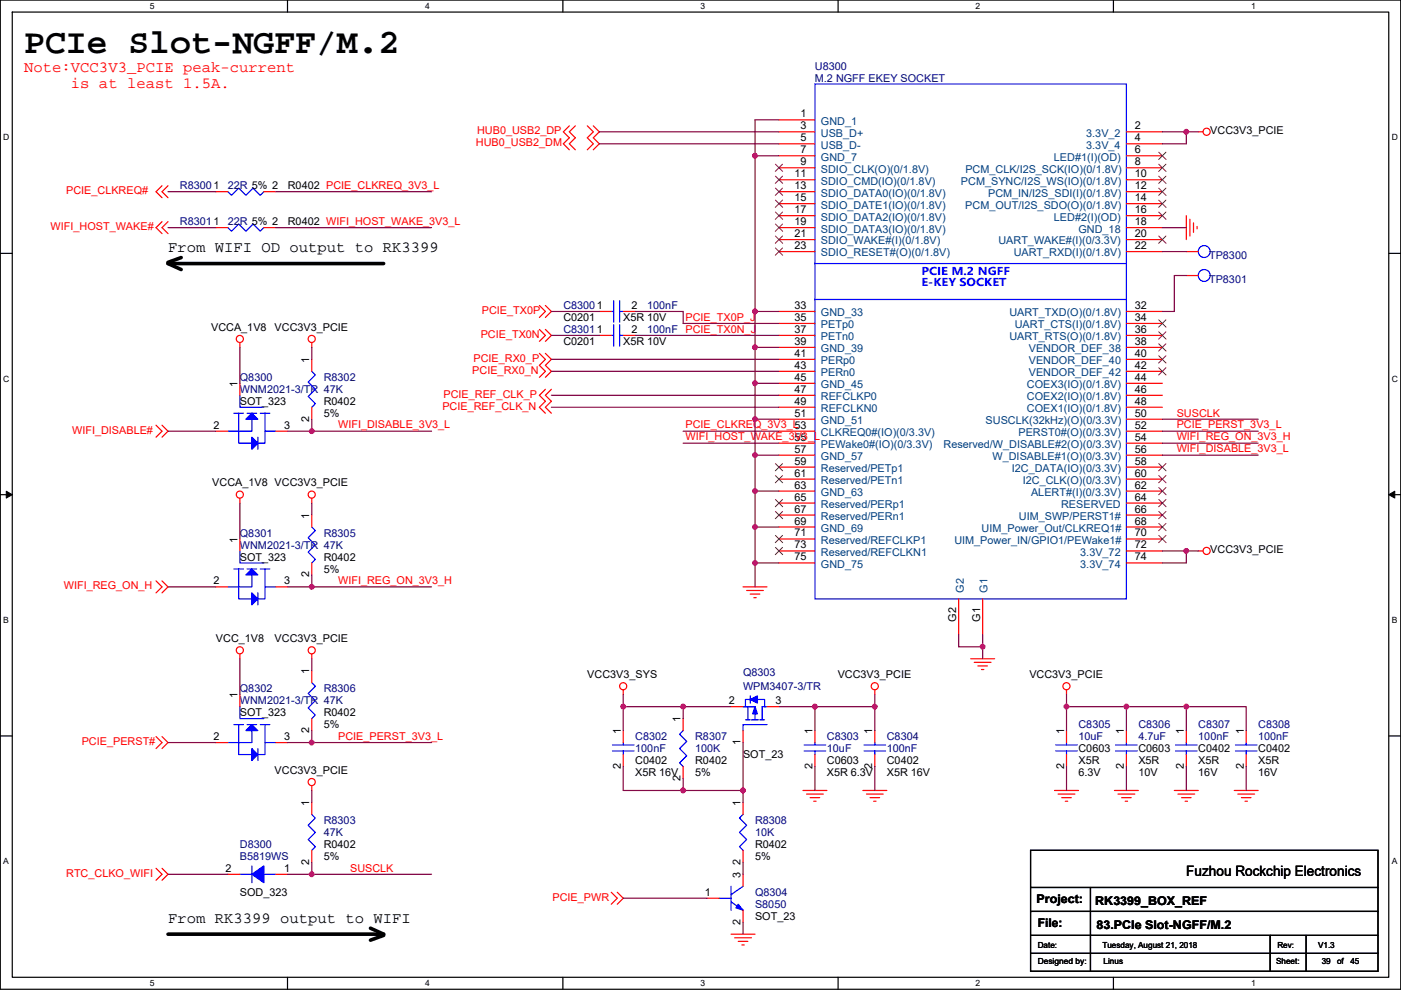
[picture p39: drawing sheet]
<svg xmlns="http://www.w3.org/2000/svg" width="297mm" height="210mm" viewBox="0 0 297 210" stroke-linecap="round" stroke-linejoin="round" font-family="sans-serif">
<defs><g id="words">
<text font-size="7.4" x="5.1" y="11.2">PCIe Slot-NGFF/M.2</text>
<g font-size="3.3" fill="#f00">
<text x="5.1" y="15.4">Note:VCC3V3_PCIE peak-current</text>
<text x="15" y="18.7">is at least 1.5A.</text>
</g>
<g font-size="3.3">
<text x="35.6" y="53.5">From WIFI OD output to RK3399</text>
<text x="35.6" y="195.7">From RK3399 output to WIFI</text>
</g>
<text font-size="3" x="251.5" y="185.9">Fuzhou Rockchip Electronics</text>
<g font-size="2.5">
<text x="219.8" y="191.6">Project:</text>
<text x="232.2" y="191.9">RK3399_BOX_REF</text>
<text x="220" y="196.7">File:</text>
<text x="232.5" y="197">83.PCIe Slot-NGFF/M.2</text>
</g>
<g font-size="2.3" fill="#000080">
<text x="172.8" y="14.8">U8300</text>
<text x="172.8" y="17.3">M.2 NGFF EKEY SOCKET</text>
<text x="38.2" y="40.2">R83001</text>
<text x="48.3" y="40.2">22R 5% 2</text>
<text x="38.2" y="47.8">R83011</text>
<text x="48.3" y="47.8">22R 5% 2</text>
<text x="256.3" y="60">TP8301</text>
<text x="256.3" y="54.9">TP8300</text>
<text x="119.4" y="65.6">C83001</text>
<text x="137.2" y="65.6">100nF</text>
<text x="119.4" y="70.7">C83011</text>
<text x="137.2" y="70.7">100nF</text>
<text x="50.9" y="80.8">Q8300</text>
<text x="50.9" y="83.4">WNM2021-3/TR 47K</text>
<text x="68.6" y="80.8">R8302</text>
<text x="50.9" y="113.8">Q8301</text>
<text x="68.6" y="113.8">R8305</text>
<text x="50.9" y="116.4">WNM2021-3/TR 47K</text>
<text x="157.5" y="143.3">Q8303</text>
<text x="50.9" y="146.9">Q8302</text>
<text x="50.9" y="149.4">WNM2021-3/TR 47K</text>
<text x="68.6" y="146.9">R8306</text>
<text x="157.5" y="146.3">WPM3407-3/TR</text>
<text x="228.7" y="154.5">C8305</text>
<text x="241.4" y="154.5">C8306</text>
<text x="254.1" y="154.5">C8307</text>
<text x="266.8" y="154.5">C8308</text>
<text x="134.7" y="157">C8302</text>
<text x="134.7" y="159.6">100nF</text>
<text x="147.4" y="157">R8307</text>
<text x="147.4" y="159.6">100K</text>
<text x="175.3" y="157">C8303</text>
<text x="175.3" y="159.6">10uF</text>
<text x="188" y="157">C8304</text>
<text x="188" y="159.6">100nF</text>
<text x="228.7" y="157">10uF</text>
<text x="241.4" y="157">4.7uF</text>
<text x="254.1" y="157">100nF</text>
<text x="266.8" y="157">100nF</text>
<text x="50.9" y="179.9">D8300</text>
<text x="68.6" y="174.8">R8303</text>
<text x="68.6" y="177.3">47K</text>
<text x="160.1" y="174.8">R8308</text>
<text x="160.1" y="177.3">10K</text>
<text x="50.9" y="182.4">B5819WS</text>
<text x="160.1" y="190">Q8304</text>
<text x="160.1" y="192.6">S8050</text>
</g>
<g font-size="2.3" fill="#f00">
<text x="101.2" y="28.5">HUB0_USB2_DP</text>
<text x="100.9" y="31">HUB0_USB2_DM</text>
<text x="14" y="41.2">PCIE_CLKREQ#</text>
<text x="10.7" y="48.8">WIFI_HOST_WAKE#</text>
<text x="101.9" y="71.7">PCIE_TX0N</text>
<text x="102.2" y="66.6">PCIE_TX0P</text>
<text x="145.3" y="70.5">PCIE_TX0N_J</text>
<text x="145.3" y="68">PCIE_TX0P_J</text>
<text x="100.4" y="76.8">PCIE_RX0_P</text>
<text x="100.1" y="79.3">PCIE_RX0_N</text>
<text x="93.8" y="86.9">PCIE_REF_CLK_N</text>
<text x="94" y="84.4">PCIE_REF_CLK_P</text>
<text x="249.5" y="88.4">SUSCLK</text>
<text x="15.3" y="92">WIFI_DISABLE#</text>
<text x="71.7" y="90.8">WIFI_DISABLE_3V3_L</text>
<text x="145.3" y="93.4">WIFI_HOST_WAKE_3V3_L</text>
<text x="145.3" y="90.8">PCIE_CLKREQ_3V3_L53</text>
<text x="249.5" y="90.8">PCIE_PERST_3V3_L</text>
<text x="249.5" y="95.9">WIFI_DISABLE_3V3_L</text>
<text x="249.5" y="93.4">WIFI_REG_ON_3V3_H</text>
<text x="13.5" y="125">WIFI_REG_ON_H</text>
<text x="71.7" y="123.9">WIFI_REG_ON_3V3_H</text>
<text x="17.3" y="158">PCIE_PERST#</text>
<text x="71.7" y="156.9">PCIE_PERST_3V3_L</text>
<text x="14" y="186">RTC_CLKO_WIFI</text>
<text x="74.2" y="184.9">SUSCLK</text>
<text x="117.2" y="191.1">PCIE_PWR</text>
</g>
<g font-size="2.3">
<text x="169.7" y="24.9">1</text>
<text x="169.7" y="27.4">3</text>
<text x="169.7" y="30">5</text>
<text x="240.6" y="27.4">2</text>
<text x="240.6" y="30">4</text>
<text x="256.6" y="28.5">VCC3V3_PCIE</text>
<text x="169.7" y="32.5">7</text>
<text x="169.7" y="35.1">9</text>
<text x="240.6" y="32.5">6</text>
<text x="240.6" y="35.1">8</text>
<text x="61" y="40.2">R0402 PCIE_CLKREQ_3V3_L</text>
<text x="168.5" y="37.6">11</text>
<text x="168.5" y="40.1">13</text>
<text x="240.6" y="40.1">12</text>
<text x="240.6" y="37.6">10</text>
<text x="61" y="47.8">R0402 WIFI_HOST_WAKE_3V3_L</text>
<text x="168.5" y="42.7">15</text>
<text x="168.5" y="45.2">17</text>
<text x="168.5" y="47.8">19</text>
<text x="240.6" y="42.7">14</text>
<text x="240.6" y="45.2">16</text>
<text x="240.6" y="47.8">18</text>
<text x="168.5" y="50.3">21</text>
<text x="168.5" y="52.8">23</text>
<text x="240.6" y="50.3">20</text>
<text x="240.6" y="52.8">22</text>
<text x="133.9" y="65.5">2</text>
<text x="168.5" y="65.5">33</text>
<text x="240.6" y="65.5">32</text>
<text x="44.8" y="70.1">VCCA_1V8</text>
<text x="58.2" y="70.1">VCC3V3_PCIE</text>
<text x="119.4" y="68.1">C0201</text>
<text x="132.1" y="68.1">X5R 10V</text>
<text x="133.9" y="70.6">2</text>
<text x="168.5" y="70.6">37</text>
<text x="168.5" y="68.1">35</text>
<text x="240.6" y="68.1">34</text>
<text x="240.6" y="70.6">36</text>
<text x="65.6" y="77" transform="rotate(-90 65.6 77)">1</text>
<text x="119.4" y="73.2">C0201</text>
<text x="132.1" y="73.2">X5R 10V</text>
<text x="168.5" y="73.2">39</text>
<text x="168.5" y="75.7">41</text>
<text x="240.6" y="73.2">38</text>
<text x="240.6" y="75.7">40</text>
<text x="50.3" y="82.1" transform="rotate(-90 50.3 82.1)">1</text>
<text x="168.5" y="78.2">43</text>
<text x="168.5" y="80.8">45</text>
<text x="168.5" y="83.3">47</text>
<text x="240.6" y="78.2">42</text>
<text x="240.6" y="80.8">44</text>
<text x="240.6" y="83.3">46</text>
<text x="50.9" y="85.9">SOT_323</text>
<text x="65.6" y="89.5" transform="rotate(-90 65.6 89.5)">2</text>
<text x="68.6" y="85.9">R0402</text>
<text x="68.6" y="88.4">5%</text>
<text x="168.5" y="85.9">49</text>
<text x="168.5" y="88.4">51</text>
<text x="240.6" y="88.4">50</text>
<text x="240.6" y="85.9">48</text>
<text x="45.3" y="90.9">2</text>
<text x="60.3" y="90.9">3</text>
<text x="168.5" y="93.5">55</text>
<text x="240.6" y="90.9">52</text>
<text x="240.6" y="93.5">54</text>
<text x="168.5" y="96">57</text>
<text x="168.5" y="98.6">59</text>
<text x="168.5" y="101.1">61</text>
<text x="240.6" y="96">56</text>
<text x="240.6" y="101.1">60</text>
<text x="240.6" y="98.6">58</text>
<text x="45" y="103.2">VCCA_1V8 VCC3V3_PCIE</text>
<text x="168.5" y="103.6">63</text>
<text x="168.5" y="106.2">65</text>
<text x="240.6" y="103.6">62</text>
<text x="240.6" y="106.2">64</text>
<text x="65.6" y="110" transform="rotate(-90 65.6 110)">1</text>
<text x="168.5" y="108.7">67</text>
<text x="168.5" y="111.3">69</text>
<text x="168.5" y="113.8">71</text>
<text x="240.6" y="108.7">66</text>
<text x="240.6" y="113.8">70</text>
<text x="240.6" y="111.3">68</text>
<text x="50.3" y="115.1" transform="rotate(-90 50.3 115.1)">1</text>
<text x="50.9" y="118.9">SOT_323</text>
<text x="68.6" y="118.9">R0402</text>
<text x="168.5" y="118.9">75</text>
<text x="168.5" y="116.3">73</text>
<text x="240.6" y="116.3">72</text>
<text x="240.6" y="118.9">74</text>
<text x="256.6" y="117.4">VCC3V3_PCIE</text>
<text x="45.3" y="124">2</text>
<text x="60.3" y="124">3</text>
<text x="65.6" y="122.5" transform="rotate(-90 65.6 122.5)">2</text>
<text x="68.6" y="121.5">5%</text>
<text x="202.7" y="131.9" transform="rotate(-90 202.7 131.9)">G2</text>
<text x="207.8" y="131.9" transform="rotate(-90 207.8 131.9)">G1</text>
<text x="45.8" y="136.2">VCC_1V8</text>
<text x="58.2" y="136.2">VCC3V3_PCIE</text>
<text x="65.6" y="143" transform="rotate(-90 65.6 143)">1</text>
<text x="124.5" y="143.8">VCC3V3_SYS</text>
<text x="177.6" y="143.8">VCC3V3_PCIE</text>
<text x="218.2" y="143.8">VCC3V3_PCIE</text>
<text x="50.3" y="148.1" transform="rotate(-90 50.3 148.1)">1</text>
<text x="154.5" y="149.4">2</text>
<text x="164.4" y="149.4">3</text>
<text x="50.9" y="151.9">SOT_323</text>
<text x="65.6" y="155.5" transform="rotate(-90 65.6 155.5)">2</text>
<text x="68.6" y="151.9">R0402</text>
<text x="68.6" y="154.5">5%</text>
<text x="131.6" y="155.7" transform="rotate(-90 131.6 155.7)">1</text>
<text x="144.3" y="153.2" transform="rotate(-90 144.3 153.2)">1</text>
<text x="172.3" y="155.7" transform="rotate(-90 172.3 155.7)">1</text>
<text x="185" y="155.7" transform="rotate(-90 185 155.7)">1</text>
<text x="225.6" y="155.7" transform="rotate(-90 225.6 155.7)">1</text>
<text x="238.3" y="155.7" transform="rotate(-90 238.3 155.7)">1</text>
<text x="251" y="155.7" transform="rotate(-90 251 155.7)">1</text>
<text x="263.7" y="155.7" transform="rotate(-90 263.7 155.7)">1</text>
<text x="45.3" y="157">2</text>
<text x="60.3" y="157">3</text>
<text x="157" y="158" transform="rotate(-90 157 158)">1</text>
<text x="157.5" y="160.8">SOT_23</text>
<text x="228.7" y="159.6">C0603</text>
<text x="241.4" y="159.6">C0603</text>
<text x="254.1" y="159.6">C0402</text>
<text x="266.8" y="159.6">C0402</text>
<text x="58.2" y="164.1">VCC3V3_PCIE</text>
<text x="131.6" y="163.1" transform="rotate(-90 131.6 163.1)">2</text>
<text x="134.7" y="162.1">C0402</text>
<text x="134.7" y="164.6">X5R 16V</text>
<text x="144.3" y="165.7" transform="rotate(-90 144.3 165.7)">2</text>
<text x="147.4" y="162.1">R0402</text>
<text x="147.4" y="164.6">5%</text>
<text x="172.3" y="163.1" transform="rotate(-90 172.3 163.1)">2</text>
<text x="175.3" y="162.1">C0603</text>
<text x="175.3" y="164.6">X5R 6.3V</text>
<text x="185" y="163.1" transform="rotate(-90 185 163.1)">2</text>
<text x="188" y="162.1">C0402</text>
<text x="188" y="164.6">X5R 16V</text>
<text x="225.6" y="163.1" transform="rotate(-90 225.6 163.1)">2</text>
<text x="228.7" y="162.1">X5R</text>
<text x="228.7" y="164.6">6.3V</text>
<text x="238.3" y="163.1" transform="rotate(-90 238.3 163.1)">2</text>
<text x="241.4" y="162.1">X5R</text>
<text x="241.4" y="164.6">10V</text>
<text x="251" y="163.1" transform="rotate(-90 251 163.1)">2</text>
<text x="254.1" y="162.1">X5R</text>
<text x="254.1" y="164.6">16V</text>
<text x="263.7" y="163.1" transform="rotate(-90 263.7 163.1)">2</text>
<text x="266.8" y="162.1">X5R</text>
<text x="266.8" y="164.6">16V</text>
<text x="65.6" y="171" transform="rotate(-90 65.6 171)">1</text>
<text x="157" y="171" transform="rotate(-90 157 171)">1</text>
<text x="68.6" y="179.9">R0402</text>
<text x="160.1" y="179.9">R0402</text>
<text x="47.8" y="184.9">2</text>
<text x="60.3" y="184.9">1</text>
<text x="65.6" y="183.4" transform="rotate(-90 65.6 183.4)">2</text>
<text x="68.6" y="182.4">5%</text>
<text x="157" y="183.4" transform="rotate(-90 157 183.4)">2</text>
<text x="160.1" y="182.4">5%</text>
<text x="50.9" y="190">SOD_323</text>
<text x="149.4" y="190">1</text>
<text x="157" y="186.2" transform="rotate(-90 157 186.2)">3</text>
<text x="157" y="196.1" transform="rotate(-90 157 196.1)">2</text>
<text x="160.1" y="195.1">SOT_23</text>
</g>
<g font-size="2.3" fill="#004080">
<text x="174.1" y="26.5">GND_1</text>
<text x="174.1" y="29">USB_D+</text>
<text x="230.3" y="29">3.3V_2</text>
<text x="174.1" y="31.5">USB_D-</text>
<text x="174.1" y="34.1">GND_7</text>
<text x="223.5" y="34.1">LED#1(I)(OD)</text>
<text x="230.3" y="31.5">3.3V_4</text>
<text x="174.1" y="36.6">SDIO_CLK(O)(0/1.8V)</text>
<text x="174.1" y="39.2">SDIO_CMD(IO)(0/1.8V)</text>
<text x="174.1" y="41.7">SDIO_DATA0(IO)(0/1.8V)</text>
<text x="203.7" y="39.2">PCM_SYNC/I2S_WS(IO)(0/1.8V)</text>
<text x="204.7" y="36.6">PCM_CLK/I2S_SCK(IO)(0/1.8V)</text>
<text x="209.5" y="41.7">PCM_IN/I2S_SDI(I)(0/1.8V)</text>
<text x="174.1" y="44.2">SDIO_DATE1(IO)(0/1.8V)</text>
<text x="174.1" y="46.8">SDIO_DATA2(IO)(0/1.8V)</text>
<text x="204.7" y="44.2">PCM_OUT/I2S_SDO(O)(0/1.8V)</text>
<text x="223.5" y="46.8">LED#2(I)(OD)</text>
<text x="174.1" y="49.3">SDIO_DATA3(IO)(0/1.8V)</text>
<text x="174.1" y="51.9">SDIO_WAKE#(I)(0/1.8V)</text>
<text x="211.7" y="51.9">UART_WAKE#(I)(0/3.3V)</text>
<text x="228.7" y="49.3">GND_18</text>
<text x="174.1" y="54.4">SDIO_RESET#(O)(0/1.8V)</text>
<text x="214.9" y="54.4">UART_RXD(I)(0/1.8V)</text>
<text x="174.1" y="69.6">PETp0</text>
<text x="174.1" y="67.1">GND_33</text>
<text x="214" y="67.1">UART_TXD(O)(0/1.8V)</text>
<text x="215.2" y="69.6">UART_CTS(I)(0/1.8V)</text>
<text x="174.1" y="74.7">GND_39</text>
<text x="174.1" y="72.2">PETn0</text>
<text x="174.1" y="77.3">PERp0</text>
<text x="214" y="72.2">UART_RTS(O)(0/1.8V)</text>
<text x="218.1" y="74.7">VENDOR_DEF_38</text>
<text x="218.1" y="77.3">VENDOR_DEF_40</text>
<text x="174.1" y="79.8">PERn0</text>
<text x="174.1" y="82.3">GND_45</text>
<text x="217.7" y="82.3">COEX3(IO)(0/1.8V)</text>
<text x="218.1" y="79.8">VENDOR_DEF_42</text>
<text x="174.1" y="84.9">REFCLKP0</text>
<text x="174.1" y="87.4">REFCLKN0</text>
<text x="174.1" y="90">GND_51</text>
<text x="209" y="90">SUSCLK(32kHz)(O)(0/3.3V)</text>
<text x="217.7" y="84.9">COEX2(IO)(0/1.8V)</text>
<text x="217.7" y="87.4">COEX1(IO)(0/1.8V)</text>
<text x="174.1" y="92.5">CLKREQ0#(IO)(0/3.3V)</text>
<text x="174.1" y="95">PEWake0#(IO)(0/3.3V)</text>
<text x="200" y="95">Reserved/W_DISABLE#2(O)(0/3.3V)</text>
<text x="215.9" y="92.5">PERST0#(O)(0/3.3V)</text>
<text x="174.1" y="97.6">GND_57</text>
<text x="174.1" y="100.1">Reserved/PETp1</text>
<text x="210.4" y="97.6">W_DISABLE#1(O)(0/3.3V)</text>
<text x="214.5" y="100.1">I2C_DATA(IO)(0/3.3V)</text>
<text x="174.1" y="102.7">Reserved/PETn1</text>
<text x="174.1" y="105.2">GND_63</text>
<text x="174.1" y="107.7">Reserved/PERp1</text>
<text x="216.8" y="102.7">I2C_CLK(O)(0/3.3V)</text>
<text x="218.6" y="105.2">ALERT#(I)(0/3.3V)</text>
<text x="225" y="107.7">RESERVED</text>
<text x="174.1" y="110.3">Reserved/PERn1</text>
<text x="174.1" y="112.8">GND_69</text>
<text x="208.1" y="112.8">UIM_Power_Out/CLKREQ1#</text>
<text x="216" y="110.3">UIM_SWP/PERST1#</text>
<text x="174.1" y="115.4">Reserved/REFCLKP1</text>
<text x="174.1" y="117.9">Reserved/REFCLKN1</text>
<text x="202.3" y="115.4">UIM_Power_IN/GPIO1/PEWake1#</text>
<text x="229" y="117.9">3.3V_72</text>
<text x="174.1" y="120.4">GND_75</text>
<text x="204.3" y="125.8" transform="rotate(-90 204.3 125.8)">G2</text>
<text x="209.4" y="125.8" transform="rotate(-90 209.4 125.8)">G1</text>
<text x="229" y="120.4">3.3V_74</text>
</g>
<g font-size="2.3" fill="#00f">
<text x="195.4" y="58.3">PCIE M.2 NGFF</text>
<text x="195.4" y="60.6">E-KEY SOCKET</text>
</g>
<g font-size="1.8">
<text x="31.8" y="1.9">5</text>
<text x="90.1" y="1.9">4</text>
<text x="148.5" y="1.9">3</text>
<text x="206.9" y="1.9">2</text>
<text x="265.2" y="1.9">1</text>
<text x=".7" y="29.8">D</text>
<text x="295.1" y="29.8">D</text>
<text x=".7" y="81">C</text>
<text x="295.1" y="81">C</text>
<text x=".7" y="132.1">B</text>
<text x="295.1" y="132.1">B</text>
<text x=".7" y="183.3">A</text>
<text x="295.1" y="183.3">A</text>
<text x="220" y="201">Date:</text>
<text x="233.7" y="201">Tuesday, August 21, 2018</text>
<text x="270.8" y="201">Rev:</text>
<text x="279.5" y="201">V1.3</text>
<text x="31.8" y="209.2">5</text>
<text x="90.1" y="209.2">4</text>
<text x="148.5" y="209.2">3</text>
<text x="206.9" y="209.2">2</text>
<text x="220" y="204.6">Designed by:</text>
<text x="234" y="204.6">Linus</text>
<text x="265.2" y="209.2">1</text>
<text x="270.6" y="204.6">Sheet:</text>
<text x="280.2" y="204.6">39</text>
<text x="283.5" y="204.6">of</text>
<text x="286.3" y="204.6">45</text>
</g>
</g></defs>
<path d="M.1 0h296.9v209.8h-296.9zM2.6 2.6h291.8v204.7h-291.8z" fill="none" stroke="#000" stroke-width=".25"/>
<g fill="#fff">
<path d="M31.8 .3h1v2h-1z"/>
<path d="M31.8 207.5h1v2.1h-1z"/>
</g>
<path d="M61 0v2.6M61 207.3v2.5" fill="none" stroke="#000" stroke-width=".25"/>
<g fill="#fff">
<path d="M90.1 .3h1v2h-1z"/>
<path d="M90.1 207.5h1v2.1h-1z"/>
</g>
<path d="M119.3 0v2.6M119.3 207.3v2.5" fill="none" stroke="#000" stroke-width=".25"/>
<g fill="#fff">
<path d="M148.5 .3h1v2h-1z"/>
<path d="M148.5 207.5h1v2.1h-1z"/>
</g>
<path d="M177.7 0v2.6M177.7 207.3v2.5" fill="none" stroke="#000" stroke-width=".25"/>
<g fill="#fff">
<path d="M206.9 .3h1v2h-1z"/>
<path d="M206.9 207.5h1v2.1h-1z"/>
</g>
<path d="M236.1 0v2.6M236.1 207.3v2.5" fill="none" stroke="#000" stroke-width=".25"/>
<g fill="#fff">
<path d="M265.2 .3h1v2h-1z"/>
<path d="M265.2 207.5h1v2.1h-1z"/>
<path d="M.7 28.2h1.3v2h-1.3z"/>
<path d="M295.1 28.2h1.3v2h-1.3z"/>
<path d="M.7 79.3h1.3v2.1h-1.3z"/>
<path d="M295.1 79.3h1.3v2.1h-1.3z"/>
</g>
<path d="M.1 53.7h2.5M294.4 53.7h2.6" fill="none" stroke="#000" stroke-width=".25"/>
<g fill="#fff">
<path d="M.7 130.5h1.2v2h-1.2z"/>
<path d="M295.1 130.5h1.2v2h-1.2z"/>
</g>
<path d="M.1 104.9h2.5M294.4 104.9h2.6" fill="none" stroke="#000" stroke-width=".25"/>
<path d="M1.3 104.2l1.3 .7-1.3 .7zM294.4 104.9l1.3-.7v1.4z" fill="#000" stroke="#000" stroke-width=".21"/>
<g fill="#fff">
<path d="M.7 181.7h1.2v2h-1.2z"/>
<path d="M295.1 181.7h1.2v2h-1.2z"/>
</g>
<path d="M.1 156.1h2.5M294.4 156.1h2.6M218.5 188.2h73.7M218.5 193.3h73.7M218.5 198.4h73.7M218.5 180.4h73.7v25.6h-73.7zM231.2 188.2v17.8M269.3 198.4v7.6M276.9 198.4v7.6M218.5 202.2h73.7" fill="none" stroke="#000" stroke-width=".25"/>
<path d="M38.4 54.6l-2.8 1M81.3 55.9h-45.7l2.8 1.3M78.5 196.9l2.8 1.2h-45.7M81.3 198.4l-2.8 1" fill="none" stroke="#000" stroke-width=".76"/>
<g fill="none" stroke="#f00" stroke-width=".25">
<path d="M34.4 39.4l-1.3 1.3 1.3 1.2M35.6 39.4l-1.2 1.3 1.2 1.2M120.7 26.7l-1.3 1.3 1.3 1.2-1.3 1.3 1.3 1.3M122 26.7l-1.3 1.3 1.3 1.2-1.3 1.3 1.3 1.3M124.5 26.7l1.3 1.3-1.3 1.2 1.3 1.3-1.3 1.3M125.8 26.7l1.3 1.3-1.3 1.2 1.3 1.3-1.3 1.3M165.2 25.4h7.6M165.2 28h7.6M165.2 30.5h7.6M165.2 33h7.6M165.2 35.6h7.6M165.2 38.1h7.6"/>
<path d="M238.8 28h7.6M238.8 30.5h7.6M238.8 33h7.6M238.8 35.6h7.6M238.8 38.1h7.6M254.1 28h1M34.4 47l-1.3 1.3 1.3 1.3M35.6 47l-1.2 1.3 1.2 1.3M45.8 40.7h2.5M45.8 48.3h2.5M55.9 40.7h2.6M55.9 48.3h2.6"/>
<path d="M165.2 40.7h7.6M165.2 43.2h7.6M165.2 45.7h7.6M165.2 48.3h7.6M165.2 50.8h7.6M165.2 53.4h7.6M238.8 40.7h7.6M238.8 43.2h7.6M238.8 45.7h7.6M238.8 48.3h7.6M238.8 50.8h7.6M238.8 53.4h7.6"/>
<path d="M251.5 58.4h2.6M251.5 53.4h2.6M251.5 45.7v5.1M252.3 46.5v3.6M253 47.3v2M253.8 48v.5M50.9 72.7v1M66.1 72.7v1M66.1 76.2v2.6M114.4 75l1.2 1.2-1.2 1.3 1.2 1.3-1.2 1.2M114.4 64.8l1.2 1.3-1.2 1.2M114.4 69.9l1.2 1.2-1.2 1.3"/>
<path d="M115.6 75l1.3 1.2-1.3 1.3 1.3 1.3-1.3 1.2M115.6 64.8l1.3 1.3-1.3 1.2M115.6 69.9l1.3 1.2-1.3 1.3M127.1 71.1h2.5M127.1 66.1h2.5M132.1 71.1h2.6M132.1 66.1h2.6M165.2 73.7h7.6M165.2 71.1h7.6M165.2 76.2h7.6M165.2 68.6h7.6M165.2 66.1h7.6"/>
<path d="M165.2 78.8h7.6M238.8 66.1h7.6M238.8 68.6h7.6M238.8 71.1h7.6M238.8 73.7h7.6M238.8 76.2h7.6M238.8 78.8h7.6M33.1 90.2l1.3 1.3-1.3 1.2M34.4 90.2l1.2 1.3-1.2 1.2M45.8 91.5h2.5M50.9 81.3v2.5M58.5 91.5h2.5"/>
<path d="M66.1 86.4v2.5M115.6 82.6l-1.2 1.2 1.2 1.3-1.2 1.3 1.2 1.3M116.9 82.6l-1.3 1.2 1.3 1.3-1.3 1.3 1.3 1.3M165.2 81.3h7.6M165.2 83.8h7.6M165.2 86.4h7.6M165.2 88.9h7.6M165.2 91.5h7.6M165.2 94h7.6M165.2 96.5h7.6M165.2 99.1h7.6M238.8 81.3h7.6"/>
<path d="M238.8 83.8h7.6M238.8 86.4h7.6M238.8 88.9h7.6M238.8 91.5h7.6M238.8 94h7.6M238.8 96.5h7.6M238.8 99.1h7.6M50.9 105.7v1M50.9 114.3v2.6M66.1 105.7v1M66.1 109.2v2.6M66.1 119.4v2.5"/>
<path d="M165.2 101.6h7.6M165.2 104.2h7.6M165.2 106.7h7.6M165.2 109.2h7.6M165.2 111.8h7.6M165.2 114.3h7.6M165.2 119.4h7.6M165.2 116.9h7.6M238.8 101.6h7.6M238.8 104.2h7.6M238.8 106.7h7.6M238.8 109.2h7.6"/>
<path d="M238.8 111.8h7.6M238.8 114.3h7.6M238.8 116.9h7.6M238.8 119.4h7.6M254.1 116.9h1M33.1 123.2l1.3 1.3-1.3 1.3M34.4 123.2l1.2 1.3-1.2 1.3M45.8 124.5h2.5M50.9 138.7v1M58.5 124.5h2.5M66.1 138.7v1M157.5 124.5h5.1"/>
<path d="M158.3 125.2h3.6M159.1 126h2M159.8 126.8h.5M203.3 127v7.6M205.8 139.7h5.1M208.3 127v7.6M33.1 156.2l1.3 1.3-1.3 1.3M34.4 156.2l1.2 1.3-1.2 1.3M45.8 157.5h2.5M50.9 147.3v2.6M58.5 157.5h2.5M66.1 142.3v2.5"/>
<path d="M66.1 152.4v2.6M132.1 155v2.5M132.1 146.3v1M144.8 152.4v2.6M155 149.9h2.5M157.5 155v2.5M162.6 149.9h2.6M172.8 155v2.5M185.5 146.3v1M185.5 155v2.5M206.6 140.5h3.5M207.3 141.2h2.1"/>
<path d="M208.1 142h.5M226.1 155v2.5M226.1 146.3v1M238.8 155v2.5M251.5 155v2.5M264.2 155v2.5M66.1 170.2v2.5M66.1 166.6v1.1M132.1 160v2.6M144.8 162.6v2.5M157.5 170.2v2.5M170.2 167.7h5.1"/>
<path d="M171 168.4h3.6M171.8 169.2h2M172.5 169.9h.5M172.8 160v2.6M182.9 167.7h5.1M183.7 168.4h3.6M184.5 169.2h2M185.2 169.9h.5M185.5 160v2.6M223.6 167.7h5.1M224.3 168.4h3.6M225.1 169.2h2"/>
<path d="M225.9 169.9h.5M226.1 160v2.6M236.3 167.7h5.1M237 168.4h3.6M237.8 169.2h2M238.6 169.9h.5M238.8 160v2.6M249 167.7h5.1M249.7 168.4h3.6M250.5 169.2h2M251.3 169.9h.5M251.5 160v2.6"/>
<path d="M261.7 167.7h5.1M262.4 168.4h3.6M263.2 169.2h2M264 169.9h.5M264.2 160v2.6M33.1 184.2l1.3 1.2-1.3 1.3M34.4 184.2l1.2 1.2-1.2 1.3M48.3 185.4h2.6M58.5 185.4h2.5M66.1 180.4v2.5M129.6 189.3l1.3 1.2-1.3 1.3M130.9 189.3l1.2 1.2-1.2 1.3"/>
<path d="M149.9 190.5h2.6M155 198.1h5.1M155.8 198.9h3.5M156.5 199.7h2.1M157.5 180.4v2.5M157.5 193.1v2.5M157.5 185.4v2.6M157.3 200.4h.5"/>
<circle cx="255.8" cy="27.9" r=".76"/>
<circle cx="50.8" cy="71.9" r=".76"/>
<circle cx="66.1" cy="71.9" r=".76"/>
<circle cx="50.8" cy="104.9" r=".76"/>
<circle cx="66.1" cy="104.9" r=".76"/>
<circle cx="255.8" cy="116.8" r=".76"/>
<circle cx="50.8" cy="137.9" r=".76"/>
<circle cx="66.1" cy="137.9" r=".76"/>
<circle cx="132.1" cy="145.5" r=".76"/>
<circle cx="185.5" cy="145.5" r=".76"/>
<circle cx="226.1" cy="145.5" r=".76"/>
<circle cx="66.1" cy="165.9" r=".76"/>
</g>
<g fill="none" stroke="#00f" stroke-width=".25">
<path d="M172.8 17.8h66v109.2h-66zM48.3 40.7l.8 .7 1.5-1.5 1.5 1.5 1.6-1.5 1.5 1.5 .7-.7M48.3 48.3l.8 .7 1.5-1.5 1.5 1.5 1.6-1.5 1.5 1.5 .7-.7M172.8 55.9h66M66.1 78.8l.8 .7-1.6 1.5 1.6 1.6-1.6 1.5 1.6 1.5-.8 .8M129.6 71.1h.5M129.6 66.1h.5M130.1 68.9v4.5M130.1 63.8v4.5M131.4 68.9v4.5M131.4 63.8v4.5M131.4 71.1h.7"/>
<path d="M131.4 66.1h.7M172.8 63.5h66M49.6 87.7h2M50.6 87.7v6.3h2.8M50.9 83.8v2.6h5M52.4 87.7h2M53.4 88.9v2.6h-5.1M54.7 92.7v2.6M55.2 87.7h2M56.2 87.7v6.3h-1.5M56.2 91.5h2.3M50.9 116.9v2.5h5"/>
<path d="M66.1 111.8l.8 .7-1.6 1.6 1.6 1.5-1.6 1.5 1.6 1.5-.8 .8M49.6 120.7h2M50.6 120.7v6.3h2.8M52.4 120.7h2M53.4 121.9v2.6h-5.1M54.7 125.8v2.5M55.2 120.7h2M56.2 120.7v6.3h-1.5M56.2 124.5h2.3M49.6 153.7h2M50.6 153.7v6.3h2.8M50.9 149.9v2.5h5"/>
<path d="M52.4 153.7h2M53.4 155v2.5h-5.1M54.7 158.8v2.5M55.2 153.7h2M56.2 153.7v6.3h-1.5M56.2 157.5h2.3M66.1 144.8l.8 .8-1.6 1.5 1.6 1.5-1.6 1.5 1.6 1.6-.8 .7M129.9 159.3h4.5M129.9 158h4.5M132.1 157.5v.5M132.1 159.3v.7M144.8 155l-.7 .7 1.5 1.5-1.5 1.6 1.5 1.5-1.5 1.5 .7 .8"/>
<path d="M158 152.7h1.1M158.6 149.9v2.8M159.1 148.4h-1.1v1.5M159.1 147.6v1.5M159.3 152.7h1.5M160.1 149.9h-2.6h2.6v1M160.1 151.2v1.5M160.6 148.4h1.5v1.5M161.1 152.7h1M162.1 149.9h-.5v2.8M162.1 149.9h.3M162.1 149.9h.5"/>
<path d="M162.6 153.7h-5.1v1.3M170.5 159.3h4.6M170.5 158h4.6M172.8 157.5v.5M172.8 159.3v.7M183.2 159.3h4.6M183.2 158h4.6M185.5 157.5v.5M185.5 159.3v.7M223.8 159.3h4.6M223.8 158h4.6M226.1 157.5v.5"/>
<path d="M226.1 159.3v.7M236.5 159.3h4.6M236.5 158h4.6M238.8 157.5v.5M238.8 159.3v.7M249.2 159.3h4.6M249.2 158h4.6M251.5 157.5v.5M251.5 159.3v.7M261.9 159.3h4.6M261.9 158h4.6M264.2 157.5v.5"/>
<path d="M264.2 159.3v.7M66.1 172.7l.8 .8-1.6 1.5 1.6 1.6-1.6 1.5 1.6 1.5-.8 .8M157.5 172.7l-.7 .8 1.5 1.5-1.5 1.6 1.5 1.5-1.5 1.5 .7 .8M50.9 185.4h2.5M53.4 183.7v3.5M55.9 185.4h2.6M152.5 190.5h2.5M155 191.3l2.5 1.8M155 188v5.1M157.5 188l-2.5 1.8"/>
<circle cx="255.3" cy="53.3" r="1.26"/>
<circle cx="255.3" cy="58.4" r="1.26"/>
</g>
<g fill="#00f" stroke="#00f" stroke-width=".25">
<path d="M53.4 185.4l2.5-1.7v3.5z" fill-rule="evenodd"/>
<path d="M53.4 87.7l1.3 1.2h-2.6z" fill-rule="evenodd"/>
<path d="M53.4 92.7l1.3 1.3-1.3 1.3z" fill-rule="evenodd"/>
<path d="M53.4 120.7l1.3 1.2h-2.6z" fill-rule="evenodd"/>
<path d="M53.4 125.8l1.3 1.2-1.3 1.3z" fill-rule="evenodd"/>
<path d="M160.1 149.9l.5 1.5h-1z" fill-rule="evenodd"/>
<path d="M159.1 148.4l1.5-.8v1.5z" fill-rule="evenodd"/>
<path d="M156.5 191.8l1 1.3-1.5-.5z" fill-rule="evenodd"/>
<path d="M53.4 153.7l1.3 1.3h-2.6z" fill-rule="evenodd"/>
<path d="M53.4 158.8l1.3 1.2-1.3 1.3z" fill-rule="evenodd"/>
</g>
<g fill="none" stroke="#804000" stroke-width=".21">
<path d="M164.4 34.8l1.5 1.6M164.4 37.4l1.5 1.5M164.4 39.9l1.5 1.5M165.9 34.8l-1.5 1.6M165.9 37.4l-1.5 1.5M165.9 39.9l-1.5 1.5M245.7 32.3l1.5 1.5M245.7 34.8l1.5 1.6M245.7 37.4l1.5 1.5M245.7 39.9l1.5 1.5M247.2 32.3l-1.5 1.5M247.2 34.8l-1.5 1.6"/>
<path d="M247.2 37.4l-1.5 1.5M247.2 39.9l-1.5 1.5M164.4 42.4l1.5 1.6M164.4 45l1.5 1.5M164.4 47.5l1.5 1.6M164.4 50.1l1.5 1.5M164.4 52.6l1.5 1.5M165.9 42.4l-1.5 1.6M165.9 45l-1.5 1.5M165.9 47.5l-1.5 1.6M165.9 50.1l-1.5 1.5M165.9 52.6l-1.5 1.5"/>
<path d="M245.7 42.4l1.5 1.6M245.7 45l1.5 1.5M245.7 50.1l1.5 1.5M247.2 42.4l-1.5 1.6M247.2 45l-1.5 1.5M247.2 50.1l-1.5 1.5M245.7 67.8l1.5 1.6M245.7 70.4l1.5 1.5M245.7 72.9l1.5 1.6M245.7 75.5l1.5 1.5M245.7 78l1.5 1.5M247.2 67.8l-1.5 1.6"/>
<path d="M247.2 70.4l-1.5 1.5M247.2 72.9l-1.5 1.6M247.2 75.5l-1.5 1.5M247.2 78l-1.5 1.5M164.4 98.3l1.5 1.6M165.9 98.3l-1.5 1.6M245.7 98.3l1.5 1.6M247.2 98.3l-1.5 1.6M164.4 100.9l1.5 1.5M164.4 105.9l1.5 1.6M164.4 108.5l1.5 1.5M164.4 113.6l1.5 1.5"/>
<path d="M164.4 116.1l1.5 1.5M165.9 100.9l-1.5 1.5M165.9 105.9l-1.5 1.6M165.9 108.5l-1.5 1.5M165.9 113.6l-1.5 1.5M165.9 116.1l-1.5 1.5M245.7 100.9l1.5 1.5M245.7 103.4l1.5 1.5M245.7 105.9l1.5 1.6M245.7 108.5l1.5 1.5M245.7 111l1.5 1.6M245.7 113.6l1.5 1.5"/>
<path d="M247.2 100.9l-1.5 1.5M247.2 103.4l-1.5 1.5M247.2 105.9l-1.5 1.6M247.2 108.5l-1.5 1.5M247.2 111l-1.5 1.6M247.2 113.6l-1.5 1.5"/>
</g>
<g fill="none" stroke="#800040" stroke-width=".25">
<path d="M127.1 28h38.1M127.1 30.5h38.1M160.1 33h5.1M160.1 33v33.1M165.2 25.4h-5.1v7.6M246.4 28h7.7M251.5 28v2.5h-5.1M35.6 40.7h10.2M35.6 48.3h10.2M58.5 48.3h33M58.5 40.7h33M246.4 53.4h5.1"/>
<path d="M246.4 48.3h5.1M251.5 58.4h-2.5v7.7h-2.6M50.9 73.7v7.6M66.1 73.7v2.5M116.9 76.2h48.3M116.9 78.8h48.3M116.9 66.1h10.2M116.9 71.1h10.2M134.7 66.1h10.1v2.5h20.4M134.7 71.1h30.5M160.1 66.1h5.1M160.1 73.7h5.1"/>
<path d="M160.1 73.7v7.6h5.1M160.1 66.1v7.6M35.6 91.5h10.2M61 91.5h5.1M66.1 91.5h25.4M66.1 88.9v2.6M116.9 83.8h48.3M116.9 86.4h48.3M144.8 94h20.4M144.8 91.5h20.4M160.1 88.9h5.1M160.1 88.9v7.6h5.1"/>
<path d="M160.1 96.5v7.7h5.1M160.1 81.3v7.6M246.4 88.9h20.4M246.4 91.5h20.4M246.4 96.5h20.4M246.4 94h20.4M50.9 106.7v7.6M66.1 106.7v2.5M160.1 111.8v7.6h5.1M160.1 104.2v7.6h5.1M160.1 119.4v5.1M246.4 116.9h7.7"/>
<path d="M251.5 116.9v2.5h-5.1M35.6 124.5h10.2M50.9 139.7v7.6M61 124.5h5.1M66.1 124.5h25.4M66.1 139.7v2.6M66.1 121.9v2.6M203.3 134.6v2.6h5M208.3 134.6v2.6M208.3 137.2v2.5M35.6 157.5h10.2M61 157.5h5.1"/>
<path d="M66.1 155v2.5M66.1 157.5h25.4M132.1 147.3v2.6M132.1 149.9h12.7M132.1 149.9v5.1M144.8 149.9h10.2M144.8 149.9v2.5M157.5 157.5v10.2M165.2 149.9h7.6M172.8 149.9v5.1M172.8 149.9h12.7v5.1M185.5 147.3v2.6"/>
<path d="M226.1 147.3v2.6M226.1 149.9v5.1M226.1 149.9h12.7M238.8 149.9v5.1M238.8 149.9h12.7M251.5 149.9v5.1M251.5 149.9h12.7v5.1M66.1 167.7v2.5M132.1 162.6v5.1h12.7M144.8 167.7h12.7M144.8 165.1v2.6M157.5 167.7v2.5"/>
<path d="M172.8 162.6v5.1M185.5 162.6v5.1M226.1 162.6v5.1M238.8 162.6v5.1M251.5 162.6v5.1M264.2 162.6v5.1M35.6 185.4h12.7M61 185.4h5.1M66.1 182.9v2.5h25.4M132.1 190.5h17.8M157.5 182.9v2.5M157.5 195.6v2.5"/>
</g>
<g fill="#f0f" stroke="#f0f" stroke-width=".25">
<circle cx="226.1" cy="149.9" r=".5"/>
<circle cx="238.8" cy="149.9" r=".5"/>
<circle cx="251.5" cy="149.9" r=".5"/>
<circle cx="251.5" cy="27.9" r=".5"/>
<circle cx="157.5" cy="167.6" r=".5"/>
<circle cx="144.8" cy="167.6" r=".5"/>
<circle cx="132.1" cy="149.9" r=".5"/>
<circle cx="185.5" cy="149.9" r=".5"/>
<circle cx="172.8" cy="149.9" r=".5"/>
<circle cx="144.8" cy="149.9" r=".5"/>
<circle cx="160.1" cy="119.4" r=".5"/>
<circle cx="160.1" cy="81.3" r=".5"/>
<circle cx="160.1" cy="73.7" r=".5"/>
<circle cx="160.1" cy="88.9" r=".5"/>
<circle cx="160.1" cy="96.5" r=".5"/>
<circle cx="160.1" cy="111.8" r=".5"/>
<circle cx="160.1" cy="104.1" r=".5"/>
<circle cx="208.3" cy="137.2" r=".5"/>
<circle cx="251.5" cy="116.8" r=".5"/>
<circle cx="160.1" cy="66" r=".5"/>
<circle cx="160.1" cy="33" r=".5"/>
<circle cx="66.1" cy="157.5" r=".5"/>
<circle cx="66.1" cy="124.5" r=".5"/>
<circle cx="66.1" cy="91.4" r=".5"/>
<circle cx="66.1" cy="185.4" r=".5"/>
</g>
<use href="#words"/>
</svg>
